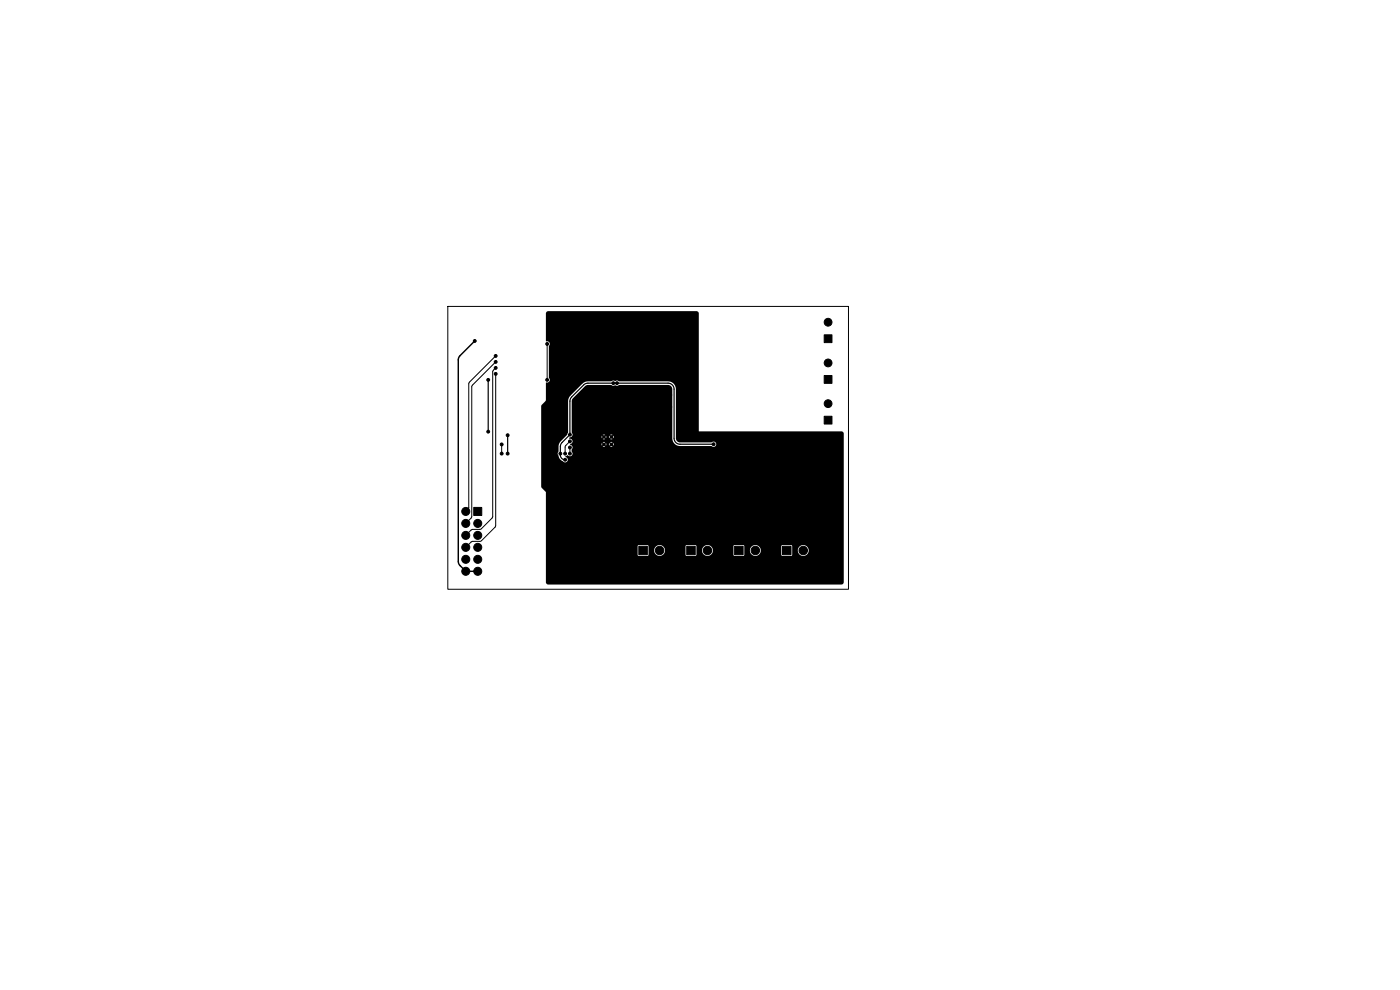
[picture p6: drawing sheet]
<svg xmlns="http://www.w3.org/2000/svg" width="297mm" height="210mm" viewBox="0 0 297 210" stroke-linecap="round" stroke-linejoin="round" font-family="sans-serif">
<g fill="#000" stroke="#000" stroke-width=".21">
<path d="M174.9 71h1.6v1.7h-1.6zM174.9 79.7h1.6v1.6h-1.6zM174.9 88.3h1.6v1.7h-1.6zM100.5 107.6h1.7v1.7h-1.7zM135.5 115.9h1.8v1.8h-1.8zM145.7 115.9h1.8v1.8h-1.8zM155.8 115.9h1.8v1.8h-1.8zM166 115.9h1.8v1.8h-1.8z"/>
<circle cx="100.7" cy="72.3" r=".3"/>
<circle cx="105.2" cy="79.3" r=".3"/>
<circle cx="105.2" cy="78" r=".3"/>
<circle cx="105.2" cy="75.5" r=".3"/>
<circle cx="105.2" cy="76.8" r=".3"/>
<circle cx="116.1" cy="73" r=".3"/>
<circle cx="119.4" cy="68.6" r=".25"/>
<circle cx="119.4" cy="70.1" r=".25"/>
<circle cx="121.9" cy="76.2" r=".25"/>
<circle cx="121.9" cy="68.6" r=".25"/>
<circle cx="121.9" cy="73.7" r=".25"/>
<circle cx="121.9" cy="78.7" r=".25"/>
<circle cx="124.5" cy="68.6" r=".25"/>
<circle cx="124.5" cy="78.7" r=".25"/>
<circle cx="124.5" cy="76.2" r=".25"/>
<circle cx="127" cy="68.6" r=".25"/>
<circle cx="129.5" cy="68.6" r=".25"/>
<circle cx="132.1" cy="68.6" r=".25"/>
<circle cx="134.6" cy="68.6" r=".25"/>
<circle cx="137.2" cy="68.6" r=".25"/>
<circle cx="137.2" cy="78.7" r=".25"/>
<circle cx="137.2" cy="75.2" r=".25"/>
<circle cx="139.7" cy="68.6" r=".25"/>
<circle cx="139.7" cy="78.7" r=".25"/>
<circle cx="139.7" cy="72.6" r=".25"/>
<circle cx="142.2" cy="68.6" r=".25"/>
<circle cx="142.2" cy="76.2" r=".25"/>
<circle cx="142.2" cy="70.1" r=".25"/>
<circle cx="175.7" cy="77" r=".82"/>
<circle cx="175.7" cy="68.4" r=".82"/>
<circle cx="103.6" cy="91.6" r=".3"/>
<circle cx="103.6" cy="80.6" r=".3"/>
<circle cx="106.4" cy="94.3" r=".3"/>
<circle cx="106.4" cy="96.2" r=".3"/>
<circle cx="107.7" cy="92.3" r=".3"/>
<circle cx="107.7" cy="96.2" r=".3"/>
<circle cx="116.1" cy="80.6" r=".3"/>
<circle cx="116.8" cy="88.9" r=".25"/>
<circle cx="116.8" cy="86.4" r=".25"/>
<circle cx="118.1" cy="99.9" r=".25"/>
<circle cx="118.9" cy="96.2" r=".3"/>
<circle cx="119.9" cy="97.5" r=".3"/>
<circle cx="119.9" cy="96.2" r=".3"/>
<circle cx="120.9" cy="92.2" r=".3"/>
<circle cx="120.9" cy="94.9" r=".3"/>
<circle cx="120.9" cy="93.6" r=".3"/>
<circle cx="120.9" cy="96.2" r=".3"/>
<circle cx="121.9" cy="81.3" r=".25"/>
<circle cx="123.2" cy="88.1" r=".3"/>
<circle cx="124.5" cy="83.3" r=".3"/>
<circle cx="124.8" cy="99.9" r=".25"/>
<circle cx="126" cy="89.4" r=".3"/>
<circle cx="128.1" cy="92.7" r=".25"/>
<circle cx="128.1" cy="94.3" r=".25"/>
<circle cx="129.7" cy="92.7" r=".25"/>
<circle cx="129.7" cy="94.3" r=".25"/>
<circle cx="130.1" cy="81.3" r=".3"/>
<circle cx="130.3" cy="99.9" r=".25"/>
<circle cx="130.9" cy="81.3" r=".3"/>
<circle cx="134.6" cy="95.2" r=".25"/>
<circle cx="134.6" cy="83.8" r=".25"/>
<circle cx="134.6" cy="99.8" r=".25"/>
<circle cx="134.6" cy="91.2" r=".25"/>
<circle cx="134.6" cy="98.3" r=".25"/>
<circle cx="134.6" cy="96.8" r=".25"/>
<circle cx="137.2" cy="83.8" r=".25"/>
<circle cx="139.7" cy="83.8" r=".25"/>
<circle cx="139.7" cy="95.2" r=".25"/>
<circle cx="139.7" cy="98.3" r=".25"/>
<circle cx="139.7" cy="99.8" r=".25"/>
<circle cx="139.7" cy="86.4" r=".25"/>
<circle cx="139.7" cy="96.8" r=".25"/>
<circle cx="139.7" cy="91.2" r=".25"/>
<circle cx="142.2" cy="83.8" r=".25"/>
<circle cx="142.2" cy="86.4" r=".25"/>
<circle cx="144.8" cy="95.2" r=".25"/>
<circle cx="144.8" cy="91.2" r=".25"/>
<circle cx="144.8" cy="98.3" r=".25"/>
<circle cx="144.8" cy="96.8" r=".25"/>
<circle cx="149.6" cy="96.8" r=".25"/>
<circle cx="149.6" cy="95.2" r=".25"/>
<circle cx="149.6" cy="98.3" r=".25"/>
<circle cx="151.4" cy="94.2" r=".3"/>
<circle cx="154.7" cy="95.2" r=".25"/>
<circle cx="154.7" cy="96.8" r=".25"/>
<circle cx="159.8" cy="96.8" r=".25"/>
<circle cx="159.8" cy="95.2" r=".25"/>
<circle cx="164.8" cy="95.2" r=".25"/>
<circle cx="175.7" cy="85.6" r=".82"/>
<circle cx="98.8" cy="108.5" r=".85"/>
<circle cx="98.8" cy="111" r=".85"/>
<circle cx="98.8" cy="118.6" r=".85"/>
<circle cx="98.8" cy="113.6" r=".85"/>
<circle cx="98.8" cy="116.1" r=".85"/>
<circle cx="101.3" cy="118.6" r=".85"/>
<circle cx="101.3" cy="113.6" r=".85"/>
<circle cx="101.3" cy="111" r=".85"/>
<circle cx="101.3" cy="116.1" r=".85"/>
<circle cx="118.1" cy="103.4" r=".25"/>
<circle cx="120.6" cy="103.4" r=".25"/>
<circle cx="123.2" cy="103.4" r=".25"/>
<circle cx="125.7" cy="103.4" r=".25"/>
<circle cx="128.3" cy="103.4" r=".25"/>
<circle cx="135.6" cy="109.2" r=".25"/>
<circle cx="135.6" cy="106.7" r=".25"/>
<circle cx="138.2" cy="104.1" r=".25"/>
<circle cx="138.2" cy="109.2" r=".25"/>
<circle cx="139.9" cy="116.8" r=".9"/>
<circle cx="140.7" cy="109.2" r=".25"/>
<circle cx="140.7" cy="106.7" r=".25"/>
<circle cx="145.8" cy="109.2" r=".25"/>
<circle cx="145.8" cy="106.7" r=".25"/>
<circle cx="148.3" cy="109.2" r=".25"/>
<circle cx="148.3" cy="104.1" r=".25"/>
<circle cx="150.1" cy="116.8" r=".9"/>
<circle cx="150.9" cy="106.7" r=".25"/>
<circle cx="150.9" cy="109.2" r=".25"/>
<circle cx="156" cy="109.2" r=".25"/>
<circle cx="156" cy="106.7" r=".25"/>
<circle cx="158.5" cy="109.2" r=".25"/>
<circle cx="158.5" cy="104.1" r=".25"/>
<circle cx="160.2" cy="116.8" r=".9"/>
<circle cx="161" cy="106.7" r=".25"/>
<circle cx="161" cy="109.2" r=".25"/>
<circle cx="166.1" cy="106.7" r=".25"/>
<circle cx="166.1" cy="109.2" r=".25"/>
<circle cx="168.7" cy="104.1" r=".25"/>
<circle cx="168.7" cy="109.2" r=".25"/>
<circle cx="170.4" cy="116.8" r=".9"/>
<circle cx="171.2" cy="106.7" r=".25"/>
<circle cx="171.2" cy="109.2" r=".25"/>
<circle cx="98.8" cy="121.2" r=".85"/>
<circle cx="101.3" cy="121.2" r=".85"/>
</g>
<path d="M103.6 80.6v11M107.7 92.3v3.9M151.4 94.2h-7.1a1.27 1.27 0 0 1-1.3-1.2v-10.4a1.27 1.27 0 0 0-1.3-1.3h-17l-.7 .2-2.7 2.7-.3 .5-.1 7.5-1.9 2-.1 2.3a1.02 1.02 0 0 0 1 1" fill="none" stroke="#000" stroke-width=".25"/>
<path d="M100.7 72.3l-3.2 3.2-.3 .7v42.9l.3 .7 1.3 1.4h2.5" fill="none" stroke="#000" stroke-width=".3"/>
<path d="M95 65h85v60h-85zM105.2 75.5l-5.7 5.8-.1 26.3-.6 .9M105.2 76.8l-5.1 5.2v27.5l-.1 .4-1.2 1.1M105.2 78l-.7 .9v30.7l-2.4 2.6-2 .1-1.3 1.3M105.2 79.3l-.1 32.3-3 3.1-2 .2-1.3 1.2M116.1 73v7.6M106.4 94.3v1.9M120.9 93.6l-1 1.1v1.5M120.9 94.9v1.3" fill="none" stroke="#000" stroke-width=".21"/>
<path d="M115.9 66.2l.4-.2h31.6l.3 .5v25h30.3l.4 .3 .1 31.7-.2 .4-62.5 .1-.5-.4v-7.8h19.5v1.9l.2 .2h1.9l.2-.2v-1h1.2v.2a1.16 1.16 0 0 0 1.7 .9 1.16 1.16 0 0 0 .1-2h4.8v1.9l.3 .2h1.9l.1-.2v-1h1.2v.2a1.16 1.16 0 0 0 1.7 .9 1.16 1.16 0 0 0 .2-2h4.8v1.9l.2 .2h1.9l.2-.2v-1h1.2v.2a1.16 1.16 0 0 0 1.7 .9 1.16 1.16 0 0 0 .1-2h4.9v1.9l.2 .2h1.9l.2-.2v-1h1.2v.2a1.16 1.16 0 0 0 1.7 .9 1.16 1.16 0 0 0 0-2 1.16 1.16 0 0 0-1.7 .9h-1.2l-.1-.9-.2-.2h-1.8l-.2 .2h-4.9a1.16 1.16 0 0 0-1.8 .9h-1.2v-.9l-.2-.2h-1.9l-.2 .2h-4.9a1.16 1.16 0 0 0-1.8 .9h-1.2v-.9l-.2-.2h-1.8l-.3 .2h-4.9a1.16 1.16 0 0 0-1.7 .9h-1.2v-.9l-.2-.2h-1.9l-.2 .2h-19.5v-11.4l-.8-.9-.2-.3v-7h3.5a1.91 1.91 0 0 0 1.8 1.8 .62 .62 0 0 0 .3-.6 .62 .62 0 0 0-.5-.5l.2-.2a.43 .43 0 0 1 .7 .1 .59 .59 0 0 0 .6-.4 .59 .59 0 0 0-.1-.7l.1-1h8.5l-.2-.3-.3 .3h-1l-.3-.3-.2 .3h-6.5l-.5-.4 .1-.1h6.6l.1 .3 .2-.3 .2 .2 .2-.1 .3 .2v-.3h.6l.1 .3 .2-.3 .2 .2 .2-.1 .2 .2 .1-.2-.1-.3-.2 .3-.2-.2-.2 .1-.2-.2-.1 .2h-.6v-.2l-.3 .3-.2-.2-.2 .1-.2-.2-.1 .2h-6.6l.4-.4h6.5l.2 .3 .3-.3h1l.3 .3 .2-.3h-8.5v-.4l-.2-.3h8.7l-.2-.2-.3 .2h-1l-.3-.2-.2 .2h-6.7l-.5-.1 .2-.2 .4-.2h6.3l.1 .3 .2-.2 .2 .1 .2-.1 .3 .2v-.3h.6l.1 .3 .2-.2 .7 .2-.1-.5-.2 .3-.2-.1-.2 .1-.2-.3-.1 .2h-.6v-.2l-.3 .3-.2-.1-.2 .1-.2-.3-.1 .2h-6.3l.2-.3h6.4l.2 .2 .3-.2h1l.3 .2 .2-.2h-8.4l-.2-.5v-7l2.9-3 .5-.1h5l.3 .1 .5-.1 .5 .1 .3-.1h10.4a.89 .89 0 0 1 .9 .9v10.5l.3 .9a1.64 1.64 0 0 0 1.3 .6h6.8a.57 .57 0 0 0 .8 0 .57 .57 0 0 0-.1-.8 .57 .57 0 0 0-.8 .1h-6.6a.89 .89 0 0 1-.9-.9v-10.6l-.2-.6-.5-.6-.8-.3h-10.6l-.3-.2-.5 .1-.5-.1-.3 .2h-5.1l-1 .4-2.7 2.7-.3 .6-.1 7.2-.2 .4-1.6 1.8-.2 .7v1.1l-.2 .4h-3.5v-10l.2-.3 .8-.9 .1-3.9a.59 .59 0 0 0 .7-.3 .59 .59 0 0 0-.2-.7l.1-6.7a.61 .61 0 0 0 0-.8 .61 .61 0 0 0-.7-.2v-5.9z" fill="#000"/>
</svg>
